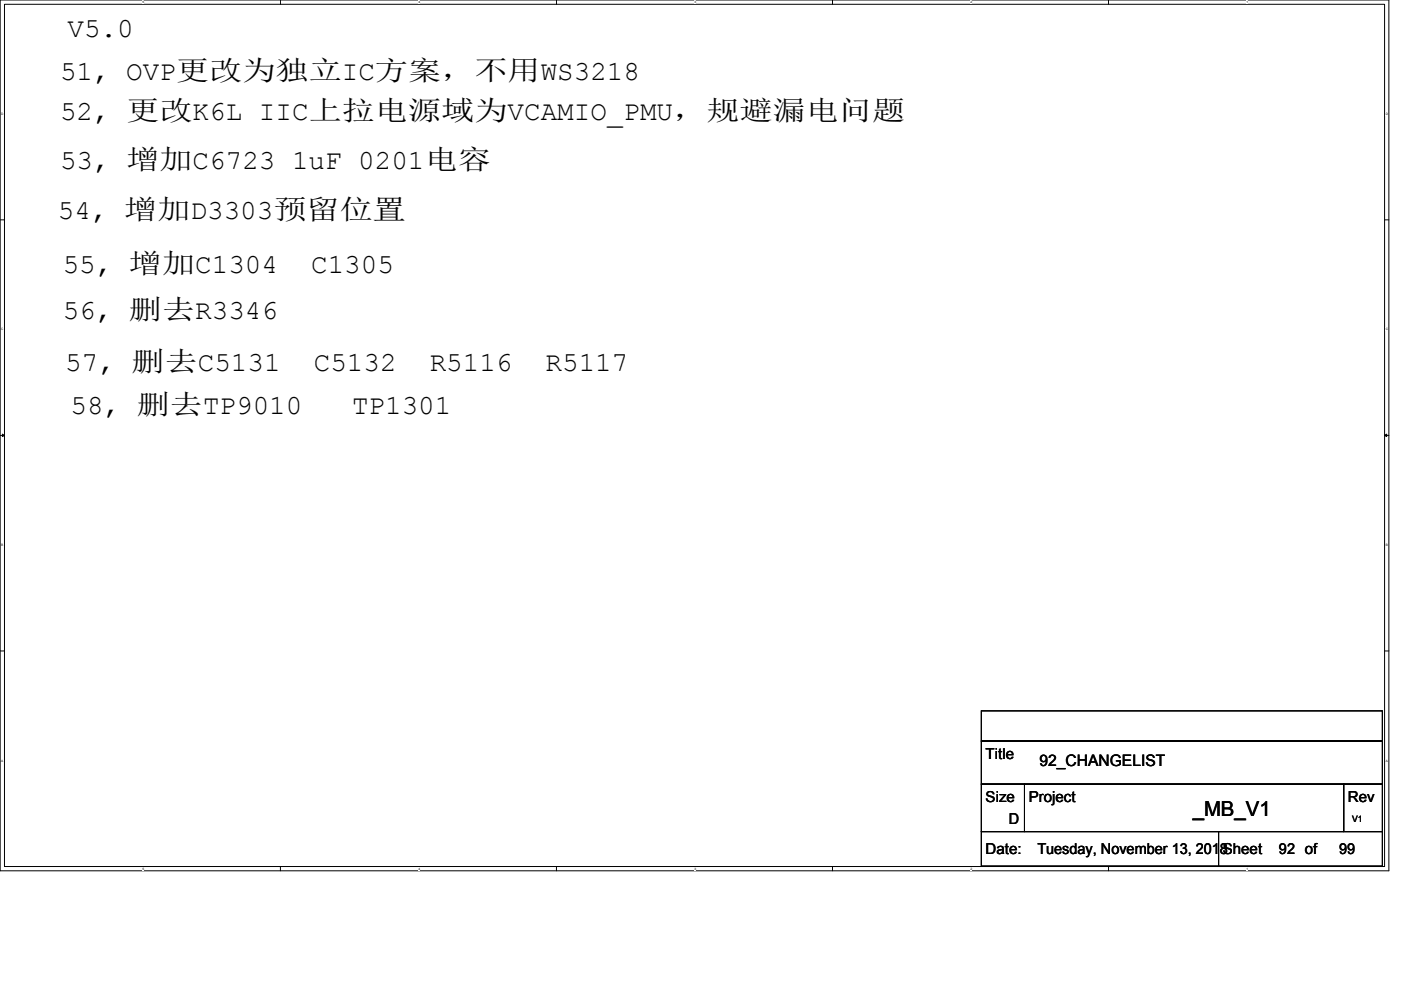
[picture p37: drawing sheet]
<svg xmlns="http://www.w3.org/2000/svg" width="297mm" height="210mm" viewBox="0 0 297 210" stroke-linecap="round" stroke-linejoin="round" font-family="sans-serif">
<defs><g id="words">
<g font-size="5.8">
<text x="14.3" y="7.9">V5.0</text>
<text x="12.7" y="17">51, OVP更改为独立IC方案，不用WS3218</text>
<text x="12.7" y="25.5">52, 更改K6L IIC上拉电源域为VCAMIO_PMU，规避漏电问题</text>
<text x="12.7" y="35.9">53, 增加C6723 1uF 0201电容</text>
<text x="12.3" y="46.5">54, 增加D3303预留位置</text>
<text x="13.3" y="57.8">55, 增加C1304</text>
<text x="66" y="57.8">C1305</text>
<text x="13.3" y="67.6">56, 删去R3346</text>
<text x="13.8" y="78.7">57, 删去C5131</text>
<text x="66.5" y="78.7">C5132</text>
<text x="91.1" y="78.7">R5116</text>
<text x="115.7" y="78.7">R5117</text>
<text x="14.9" y="87.8">58, 删去TP9010</text>
<text x="74.6" y="87.8">TP1301</text>
</g>
<text font-size="4.4" x="252.9" y="173">_MB_V1</text>
<text font-size="3.4" x="220.4" y="162.5">92_CHANGELIST</text>
<g font-size="3.2">
<text x="209" y="161">Title</text>
<text x="209" y="170.1">Size</text>
<text x="218.1" y="170.1">Project</text>
<text x="285.8" y="170.1">Rev</text>
<text x="213.9" y="174.7">D</text>
<text x="209" y="181.1">Date:</text>
<text x="219.9" y="181.1">Tuesday, November 13, 2018Sheet</text>
<text x="271.2" y="181.1">92 of</text>
<text x="283.9" y="181.1">99</text>
</g>
<text font-size="1.9" x="286.7" y="174.4">V1</text>
<g font-size=".7">
<text x="30.2" y=".7">5</text>
<text x="88.7" y=".7">4</text>
<text x="147.2" y=".7">3</text>
<text x="205.8" y=".7">2</text>
<text x="264.3" y=".7">1</text>
<text x=".3" y="24.4">D</text>
<text x="293.8" y="24.4">D</text>
<text x=".3" y="70.1">C</text>
<text x="293.8" y="70.1">C</text>
<text x=".3" y="115.8">B</text>
<text x="293.8" y="115.8">B</text>
<text x=".3" y="161.5">A</text>
<text x="293.8" y="161.5">A</text>
<text x="30.2" y="184.5">5</text>
<text x="88.7" y="184.5">4</text>
<text x="147.2" y="184.5">3</text>
<text x="205.8" y="184.5">2</text>
<text x="264.3" y="184.5">1</text>
</g>
</g></defs>
<path d="M0 0h294.5v184.7h-294.5zM.9 .9h292.7v182.9h-292.7z" fill="none" stroke="#000" stroke-width=".21"/>
<g fill="#fff">
<path d="M30.2 .1h.4v.7h-.4z"/>
<path d="M30.2 183.9h.4v.7h-.4z"/>
</g>
<path d="M59.5 0v.9M59.5 183.8v.9" fill="none" stroke="#000" stroke-width=".21"/>
<g fill="#fff">
<path d="M88.7 .1h.4v.7h-.4z"/>
<path d="M88.7 183.9h.4v.7h-.4z"/>
</g>
<path d="M118 0v.9M118 183.8v.9" fill="none" stroke="#000" stroke-width=".21"/>
<g fill="#fff">
<path d="M147.2 .1h.4v.7h-.4z"/>
<path d="M147.2 183.9h.4v.7h-.4z"/>
</g>
<path d="M176.5 0v.9M176.5 183.8v.9" fill="none" stroke="#000" stroke-width=".21"/>
<g fill="#fff">
<path d="M205.8 .1h.3v.7h-.3z"/>
<path d="M205.8 183.9h.3v.7h-.3z"/>
</g>
<path d="M235 0v.9M235 183.8v.9" fill="none" stroke="#000" stroke-width=".21"/>
<g fill="#fff">
<path d="M264.3 .1h.3v.7h-.3z"/>
<path d="M264.3 183.9h.3v.7h-.3z"/>
<path d="M.3 23.8h.4v.7h-.4z"/>
<path d="M293.8 23.8h.5v.7h-.5z"/>
<path d="M.3 69.5h.4v.7h-.4z"/>
<path d="M293.8 69.5h.5v.7h-.5z"/>
</g>
<path d="M0 46.6h.9M293.6 46.6h.9" fill="none" stroke="#000" stroke-width=".21"/>
<g fill="#fff">
<path d="M.3 115.2h.4v.8h-.4z"/>
<path d="M293.8 115.2h.4v.8h-.4z"/>
</g>
<path d="M0 92.4h.9M293.6 92.4h.9" fill="none" stroke="#000" stroke-width=".21"/>
<path d="M.5 92.1l.4 .3-.4 .2zM293.6 92.4l.4-.3v.5z" fill="#000" stroke="#000" stroke-width=".21"/>
<g fill="#fff">
<path d="M.3 160.9h.4v.8h-.4z"/>
<path d="M293.8 160.9h.4v.8h-.4z"/>
</g>
<path d="M0 138.1h.9M293.6 138.1h.9M208.1 157.2h85v9.1h-85zM208.1 150.8h85v6.4h-85zM208.1 166.3h9.1v10.1h-9.1zM208.1 176.4h50.3v7.3h-50.3zM217.2 166.3h67.7v10.1h-67.7zM258.4 176.4h34.7v7.3h-34.7zM284.9 166.3h8.2v10.1h-8.2z" fill="none" stroke="#000" stroke-width=".21"/>
<circle cx="231.6" cy="8.2" r="2.91" fill="#fff"/>
<use href="#words"/>
</svg>
